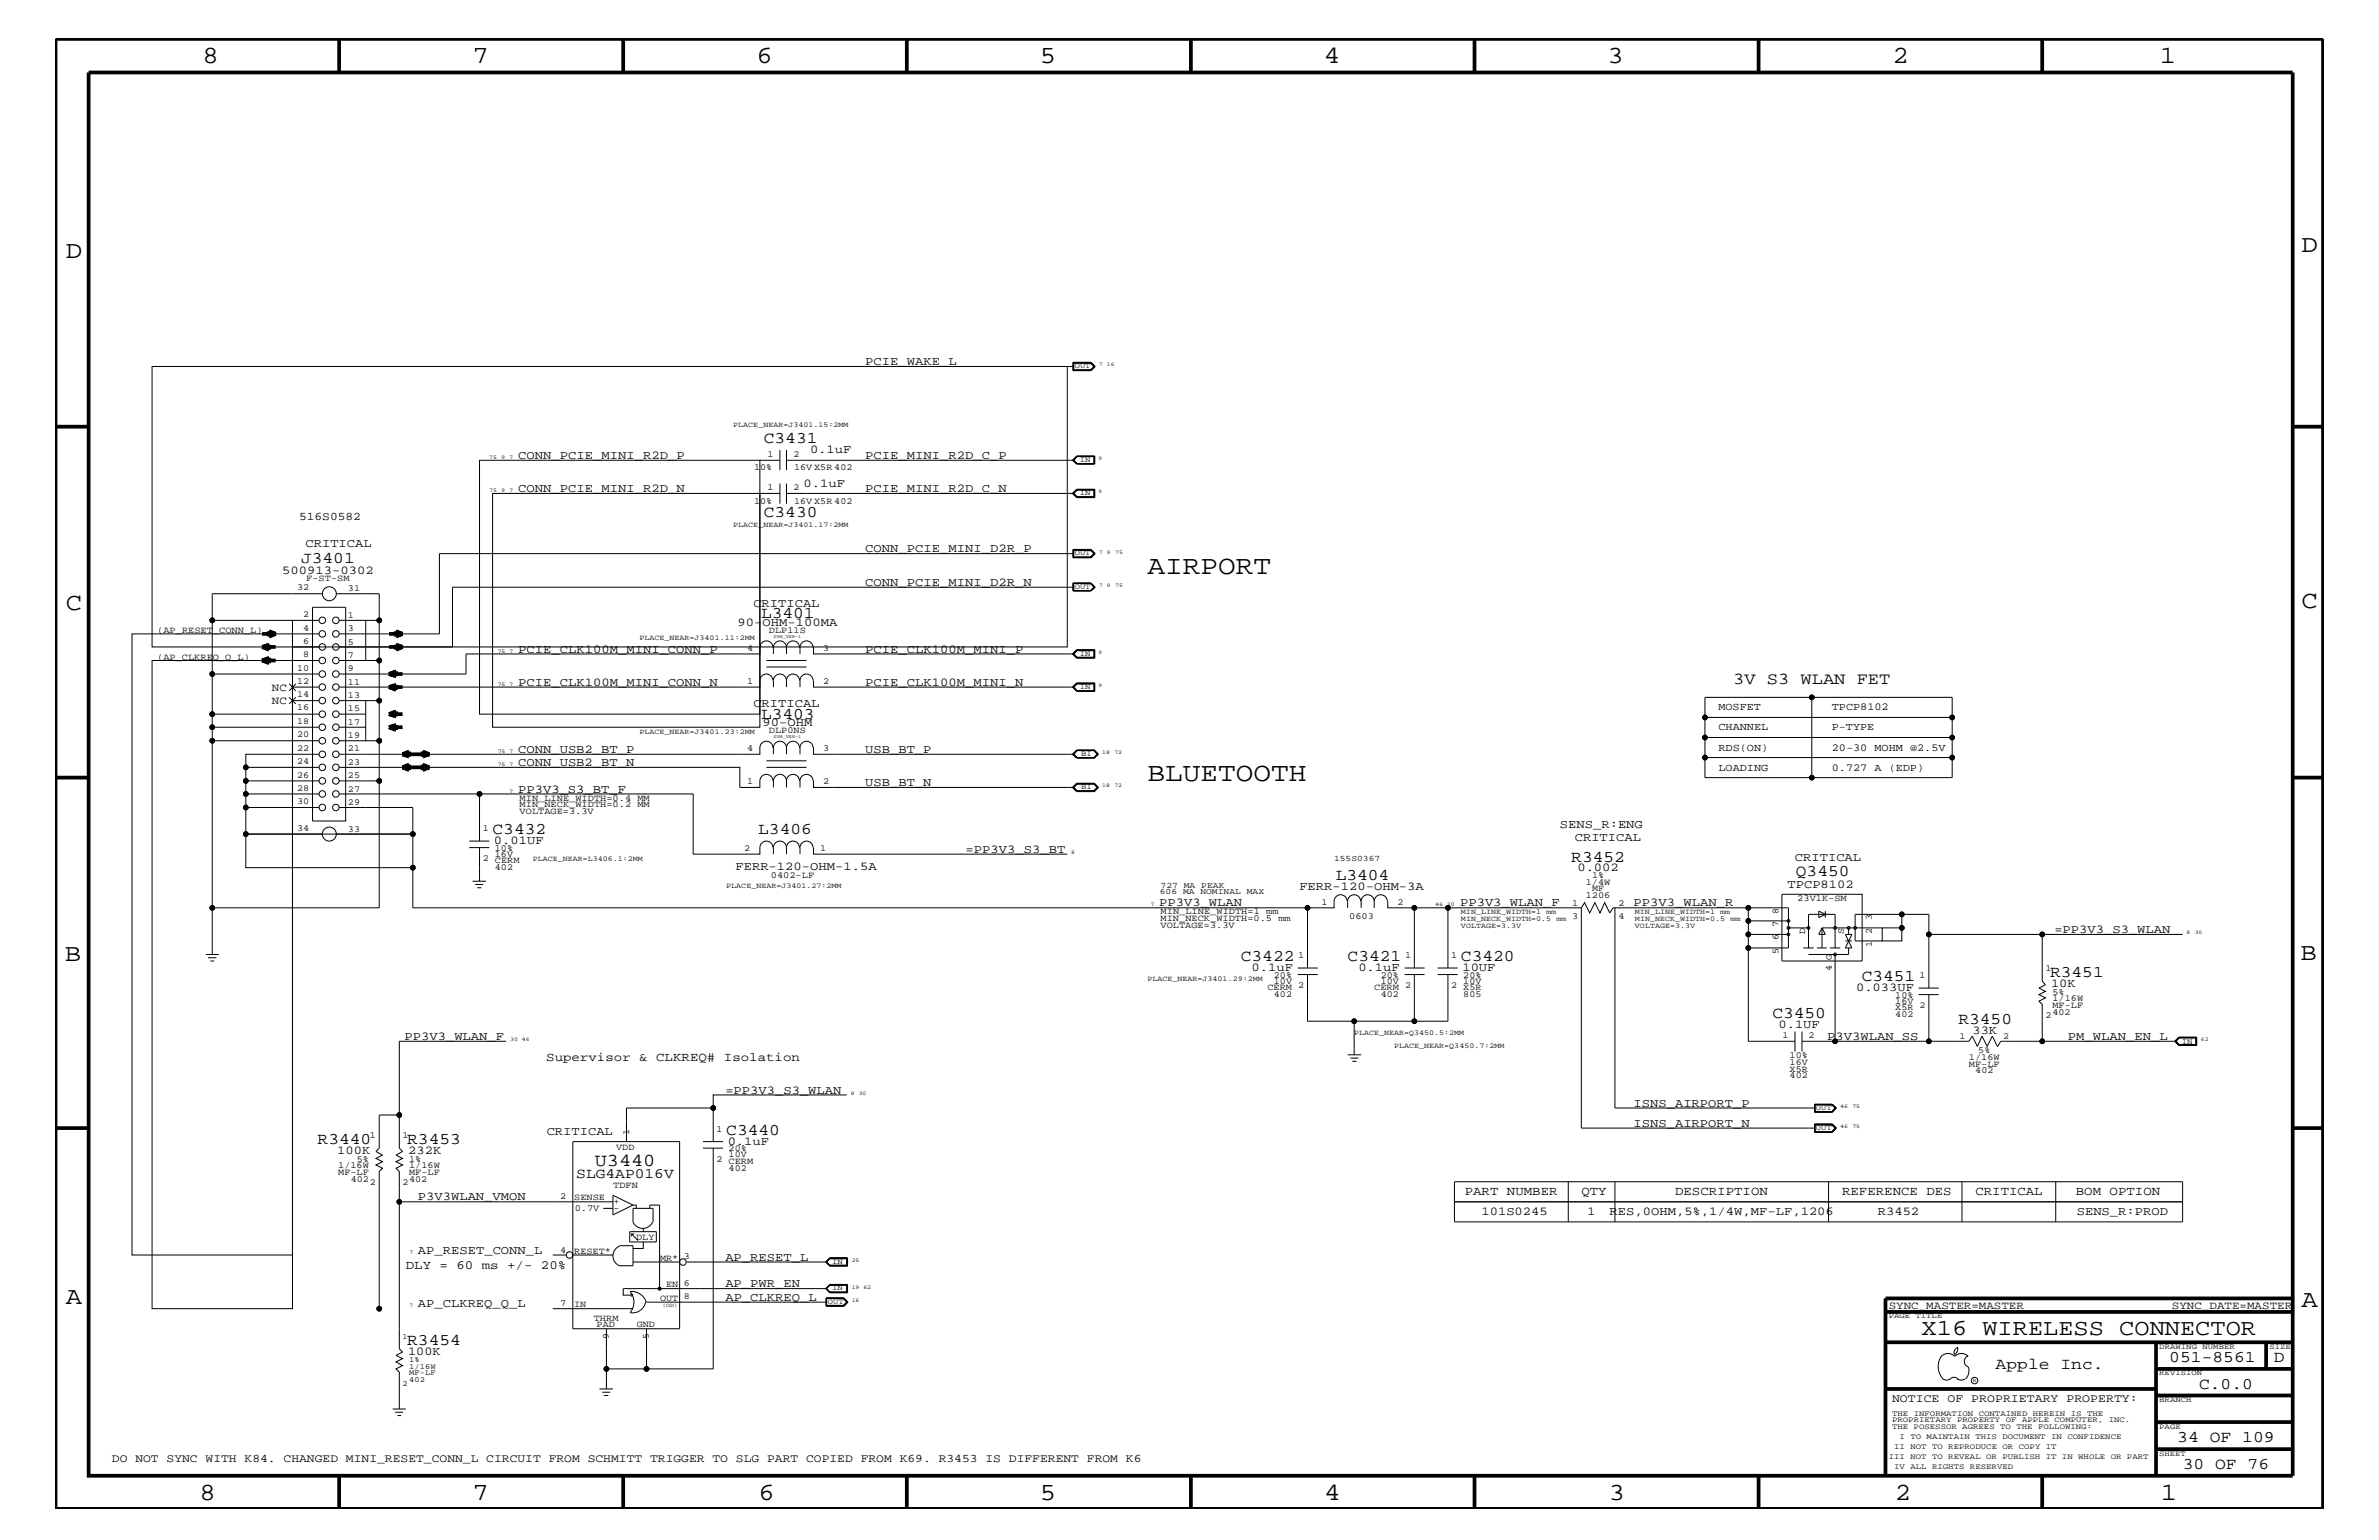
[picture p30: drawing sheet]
<svg xmlns="http://www.w3.org/2000/svg" width="432mm" height="279mm" viewBox="0 0 432 279" stroke-linecap="round" stroke-linejoin="round" font-family="sans-serif">
<defs><g id="words">
<g font-size="4.8">
<text x="208.3" y="104.1">AIRPORT</text>
<text x="208.3" y="141.7">BLUETOOTH</text>
</g>
<g font-size="4.5">
<text x="36.7" y="11.5">8</text>
<text x="85.8" y="11.5">7</text>
<text x="137.3" y="11.5">6</text>
<text x="188.7" y="11.5">5</text>
<text x="240.3" y="11.5">4</text>
<text x="291.8" y="11.5">3</text>
<text x="343.5" y="11.5">2</text>
<text x="392" y="11.5">1</text>
<text x="11.9" y="46.8">D</text>
<text x="417.7" y="45.7">D</text>
<text x="11.9" y="110.6">C</text>
<text x="417.7" y="110.3">C</text>
<text x="11.8" y="174.3">B</text>
<text x="417.6" y="174.2">B</text>
<text x="11.9" y="236.7">A</text>
<text x="417.7" y="237.1">A</text>
<text x="36.2" y="272.1">8</text>
<text x="85.8" y="272.1">7</text>
<text x="137.7" y="272.1">6</text>
<text x="188.7" y="272.1">5</text>
<text x="240.4" y="272.1">4</text>
<text x="292" y="272.1">3</text>
<text x="343.9" y="272.1">2</text>
<text x="392.2" y="272.1">1</text>
</g>
<text font-size="4.1" x="348.8" y="242.3">X16 WIRELESS CONNECTOR</text>
<text font-size="3.3" x="108" y="211.5">U3440</text>
<g font-size="3">
<text x="138.6" y="80.5">C3431</text>
<text x="138.6" y="93.8">C3430</text>
<text x="54.7" y="102.2">J3401</text>
<text x="138.1" y="112.2">L3401</text>
<text x="314.6" y="124.1">3V S3 WLAN FET</text>
<text x="138.1" y="130.4">L3403</text>
<text x="89.4" y="151.3">C3432</text>
<text x="137.6" y="151.2">L3406</text>
<text x="242.4" y="159.7">L3404</text>
<text x="285.2" y="156.3">R3452</text>
<text x="326" y="158.9">Q3450</text>
<text x="225.2" y="174.4">C3422</text>
<text x="244.6" y="174.4">C3421</text>
<text x="265.2" y="174.4">C3420</text>
<text x="337.9" y="178">C3451</text>
<text x="372.1" y="177.3">R3451</text>
<text x="321.7" y="184.7">C3450</text>
<text x="355.5" y="185.9">R3450</text>
<text x="57.7" y="207.6">R3440</text>
<text x="73.9" y="207.6">R3453</text>
<text x="131.8" y="205.9">C3440</text>
<text x="73.9" y="244">R3454</text>
<text x="362.2" y="248.4">Apple Inc.</text>
<text x="393.7" y="247.1">051-8561</text>
<text x="399.2" y="252">C.0.0</text>
<text x="412.7" y="247.1">D</text>
<text x="395.2" y="261.6">34 OF 109</text>
<text x="396.2" y="266.6">30 OF 76</text>
</g>
<text font-size="2.6" x="104.6" y="213.8">SLG4AP016V</text>
<g font-size="2.3">
<text x="99.1" y="192.6">Supervisor &amp; CLKREQ# Isolation</text>
<text x="265.9" y="216.9">PART NUMBER</text>
<text x="287" y="216.9">QTY</text>
<text x="304" y="216.9">DESCRIPTION</text>
<text x="334.3" y="216.9">REFERENCE DES</text>
<text x="358.6" y="216.9">CRITICAL</text>
<text x="376.8" y="216.9">BOM OPTION</text>
<text x="73.7" y="230.2">DLY = 60 ms +/- 20%</text>
</g>
<g font-size="2.2">
<text x="157.1" y="66.2">PCIE_WAKE_L</text>
<text x="94.1" y="83.3">CONN_PCIE_MINI_R2D_P</text>
<text x="147" y="82.2">0.1uF</text>
<text x="157.1" y="83.3">PCIE_MINI_R2D_C_P</text>
<text x="94.1" y="89.3">CONN_PCIE_MINI_R2D_N</text>
<text x="145.8" y="88.3">0.1uF</text>
<text x="157.1" y="89.3">PCIE_MINI_R2D_C_N</text>
<text x="55.5" y="99.3">CRITICAL</text>
<text x="157.1" y="100.2">CONN_PCIE_MINI_D2R_P</text>
<text x="51.2" y="104.1">500913-0302</text>
<text x="157.1" y="106.3">CONN_PCIE_MINI_D2R_N</text>
<text x="133.9" y="113.6">90-OHM-100MA</text>
<text x="136.7" y="110.2">CRITICAL</text>
<text x="94.1" y="118.4">PCIE_CLK100M_MINI_CONN_P</text>
<text x="157.1" y="118.4">PCIE_CLK100M_MINI_P</text>
<text x="94.1" y="124.4">PCIE_CLK100M_MINI_CONN_N</text>
<text x="157.1" y="124.4">PCIE_CLK100M_MINI_N</text>
<text x="136.7" y="128.3">CRITICAL</text>
<text x="138.4" y="131.7">90-OHM</text>
<text x="94.1" y="136.6">CONN_USB2_BT_P</text>
<text x="157.1" y="136.6">USB_BT_P</text>
<text x="94.1" y="139">CONN_USB2_BT_N</text>
<text x="94.1" y="143.9">PP3V3_S3_BT_F</text>
<text x="157.1" y="142.6">USB_BT_N</text>
<text x="89.7" y="153.2">0.01UF</text>
<text x="175.3" y="154.7">=PP3V3_S3_BT</text>
<text x="283.1" y="150.1">SENS_R:ENG</text>
<text x="285.8" y="152.6">CRITICAL</text>
<text x="133.5" y="157.8">FERR-120-OHM-1.5A</text>
<text x="235.8" y="161.4">FERR-120-OHM-3A</text>
<text x="286.3" y="158">0.002</text>
<text x="324.4" y="161.1">TPCP8102</text>
<text x="325.8" y="156.2">CRITICAL</text>
<text x="210.4" y="164.5">PP3V3_WLAN</text>
<text x="265" y="164.5">PP3V3_WLAN_F</text>
<text x="296.5" y="164.5">PP3V3_WLAN_R</text>
<text x="372.9" y="169.3">=PP3V3_S3_WLAN</text>
<text x="227.2" y="176.2">0.1uF</text>
<text x="246.5" y="176.2">0.1uF</text>
<text x="265.4" y="176.2">10UF</text>
<text x="336.9" y="179.9">0.033UF</text>
<text x="372.3" y="179.1">10K</text>
<text x="73.4" y="188.7">PP3V3_WLAN_F</text>
<text x="322.8" y="186.5">0.1UF</text>
<text x="331.6" y="188.7">P3V3WLAN_SS</text>
<text x="358" y="187.6">33K</text>
<text x="375.3" y="188.7">PM_WLAN_EN_L</text>
<text x="131.7" y="198.4">=PP3V3_S3_WLAN</text>
<text x="296.5" y="200.9">ISNS_AIRPORT_P</text>
<text x="61.2" y="209.4">100K</text>
<text x="74.1" y="209.4">232K</text>
<text x="99.2" y="205.9">CRITICAL</text>
<text x="132.1" y="207.7">0.1uF</text>
<text x="296.5" y="204.4">ISNS_AIRPORT_N</text>
<text x="75.9" y="217.8">P3V3WLAN_VMON</text>
<text x="268.9" y="220.4">101S0245</text>
<text x="288.2" y="220.4">1</text>
<text x="292.1" y="220.4">RES,0OHM,5%,1/4W,MF-LF,1206</text>
<text x="340.8" y="220.4">R3452</text>
<text x="376.9" y="220.4">SENS_R:PROD</text>
<text x="75.9" y="227.5">AP_RESET_CONN_L</text>
<text x="131.7" y="228.7">AP_RESET_L</text>
<text x="131.7" y="233.5">AP_PWR_EN</text>
<text x="75.9" y="237.2">AP_CLKREQ_Q_L</text>
<text x="131.7" y="236">AP_CLKREQ_L</text>
<text x="74.1" y="245.8">100K</text>
</g>
<g font-size="2.1">
<text x="54.3" y="94.3">516S0582</text>
<text x="343.4" y="254.4">NOTICE OF PROPRIETARY PROPERTY:</text>
<text x="20.3" y="265.3">DO NOT SYNC WITH K84. CHANGED MINI_RESET_CONN_L CIRCUIT FROM SCHMITT TRIGGER TO SLG PART COPIED FROM K69. R3453 IS DIFFERENT FROM K6</text>
</g>
<g font-size="2">
<text x="49.4" y="125.3">NC</text>
<text x="49.4" y="127.7">NC</text>
<text x="342.8" y="237.4">SYNC_MASTER=MASTER</text>
<text x="394.2" y="237.4">SYNC_DATE=MASTER</text>
</g>
<g font-size="1.9">
<text x="311.9" y="128.9">MOSFET</text>
<text x="332.5" y="128.9">TPCP8102</text>
<text x="311.9" y="132.5">CHANNEL</text>
<text x="311.9" y="136.2">RDS(ON)</text>
<text x="332.5" y="132.5">P-TYPE</text>
<text x="332.5" y="136.2">20-30 MOHM @2.5V</text>
<text x="311.9" y="139.8">LOADING</text>
<text x="332.5" y="139.8">0.727 A (EDP)</text>
</g>
<g font-size="1.7">
<text x="139.3" y="82.8">1</text>
<text x="144" y="82.8">2</text>
<text x="136.9" y="85.3">10%</text>
<text x="139.3" y="88.9">1</text>
<text x="144" y="88.9">2</text>
<text x="144.1" y="85.3">16V X5R 402</text>
<text x="136.9" y="91.4">10%</text>
<text x="144.1" y="91.4">16V X5R 402</text>
<text x="53.9" y="107.1">32</text>
<text x="55.6" y="105.4">F-ST-SM</text>
<text x="63.2" y="107.2">31</text>
<text x="55" y="112">2</text>
<text x="63.2" y="112">1</text>
<text x="28.5" y="119.7">(AP_CLKREQ_Q_L)</text>
<text x="28.5" y="114.8">(AP_RESET_CONN_L)</text>
<text x="55" y="114.4">4</text>
<text x="55" y="116.8">6</text>
<text x="55" y="119.2">8</text>
<text x="63.2" y="119.3">7</text>
<text x="63.2" y="117">5</text>
<text x="63.2" y="114.5">3</text>
<text x="135.6" y="118.1">4</text>
<text x="139.6" y="114.8">DLP11S</text>
<text x="149.4" y="118.1">3</text>
<text x="53.9" y="121.7">10</text>
<text x="53.9" y="124.1">12</text>
<text x="63.2" y="124.2">11</text>
<text x="63.2" y="121.8">9</text>
<text x="135.6" y="124.1">1</text>
<text x="149.4" y="124.1">2</text>
<text x="53.9" y="126.5">14</text>
<text x="53.9" y="128.9">16</text>
<text x="53.9" y="131.3">18</text>
<text x="63.2" y="131.5">17</text>
<text x="63.2" y="129.1">15</text>
<text x="63.2" y="126.6">13</text>
<text x="53.9" y="136.2">22</text>
<text x="53.9" y="133.8">20</text>
<text x="63.2" y="136.3">21</text>
<text x="63.2" y="133.9">19</text>
<text x="135.6" y="136.2">4</text>
<text x="139.6" y="133">DLP0NS</text>
<text x="149.4" y="136.2">3</text>
<text x="53.9" y="138.6">24</text>
<text x="53.9" y="141.1">26</text>
<text x="53.9" y="143.5">28</text>
<text x="63.2" y="143.6">27</text>
<text x="63.2" y="141.2">25</text>
<text x="63.2" y="138.7">23</text>
<text x="135.6" y="142.3">1</text>
<text x="149.4" y="142.3">2</text>
<text x="53.9" y="145.9">30</text>
<text x="63.2" y="146">29</text>
<text x="94.3" y="146.5">MIN_NECK_WIDTH=0.2 MM</text>
<text x="94.3" y="145.3">MIN_LINE_WIDTH=0.4 MM</text>
<text x="94.3" y="147.7">VOLTAGE=3.3V</text>
<text x="53.9" y="150.7">34</text>
<text x="63.2" y="150.9">33</text>
<text x="87.6" y="150.7">1</text>
<text x="89.8" y="154.4">10%</text>
<text x="89.8" y="155.5">16V</text>
<text x="135" y="154.4">2</text>
<text x="148.8" y="154.4">1</text>
<text x="87.6" y="156.2">2</text>
<text x="89.8" y="156.7">CERM</text>
<text x="89.8" y="157.9">402</text>
<text x="139.9" y="159.4">0402-LF</text>
<text x="287.8" y="160.6">1/4W</text>
<text x="289" y="161.7">MF</text>
<text x="289" y="159.4">1%</text>
<text x="210.7" y="167.1">MIN_NECK_WIDTH=0.5 mm</text>
<text x="210.7" y="165.9">MIN_LINE_WIDTH=1 mm</text>
<text x="239.9" y="164.1">1</text>
<text x="244.9" y="166.7">0603</text>
<text x="253.7" y="164.1">2</text>
<text x="285.3" y="166.7">3</text>
<text x="285.3" y="164.4">1</text>
<text x="287.8" y="163">1206</text>
<text x="293.8" y="166.7">4</text>
<text x="293.8" y="164.4">2</text>
<text x="322.8" y="165.8" transform="rotate(-90 322.8 165.8)">8</text>
<text x="326.2" y="163.5">23V1K-SM</text>
<text x="339.8" y="167" transform="rotate(-90 339.8 167)">3</text>
<text x="210.7" y="168.3">VOLTAGE=3.3V</text>
<text x="235.6" y="173.8">1</text>
<text x="255" y="173.8">1</text>
<text x="263.4" y="173.8">1</text>
<text x="322.8" y="173.1" transform="rotate(-90 322.8 173.1)">5</text>
<text x="322.8" y="170.6" transform="rotate(-90 322.8 170.6)">6</text>
<text x="322.8" y="168.2" transform="rotate(-90 322.8 168.2)">7</text>
<text x="327.7" y="169.5" transform="rotate(-90 327.7 169.5)">D</text>
<text x="334.7" y="169.4" transform="rotate(-90 334.7 169.4)">S</text>
<text x="339.8" y="171.8" transform="rotate(-90 339.8 171.8)">1</text>
<text x="339.8" y="169.4" transform="rotate(-90 339.8 169.4)">2</text>
<text x="230" y="179.7">CERM 2</text>
<text x="231.2" y="177.4">20%</text>
<text x="231.2" y="178.5">10V</text>
<text x="249.4" y="179.7">CERM</text>
<text x="250.6" y="178.5">10V</text>
<text x="250.6" y="177.4">20%</text>
<text x="255" y="179.3">2</text>
<text x="263.4" y="179.3">2</text>
<text x="265.6" y="178.5">10V</text>
<text x="265.6" y="177.4">20%</text>
<text x="265.6" y="179.7">X5R</text>
<text x="332.5" y="174.2" transform="rotate(-90 332.5 174.2)">G</text>
<text x="332.5" y="176.2" transform="rotate(-90 332.5 176.2)">4</text>
<text x="348.4" y="177.4">1</text>
<text x="371.3" y="176.2">1</text>
<text x="231.2" y="181">402</text>
<text x="250.6" y="181">402</text>
<text x="265.6" y="181">805</text>
<text x="344" y="183.3">X5R 2</text>
<text x="344" y="184.6">402</text>
<text x="344" y="181">10%</text>
<text x="344" y="182.1">16V</text>
<text x="371.3" y="184.7">2</text>
<text x="372.5" y="180.5">5%</text>
<text x="372.5" y="184.1">402</text>
<text x="372.5" y="181.6">1/16W</text>
<text x="372.5" y="182.9">MF-LF</text>
<text x="323.5" y="188.3">1</text>
<text x="324.8" y="192">10%</text>
<text x="328.3" y="188.3">2</text>
<text x="355.7" y="188.6">1</text>
<text x="359.1" y="191.1">5%</text>
<text x="363.6" y="188.6">2</text>
<text x="324.8" y="193.2">16V</text>
<text x="324.8" y="195.6">402</text>
<text x="324.8" y="194.4">X5R</text>
<text x="357.4" y="193.6">MF-LF</text>
<text x="357.4" y="192.3">1/16W</text>
<text x="358.5" y="194.8">402</text>
<text x="67.1" y="206.5">1</text>
<text x="73.1" y="206.5">1</text>
<text x="111.8" y="208.6">VDD</text>
<text x="114.2" y="205.9" transform="rotate(-90 114.2 205.9)">1</text>
<text x="130" y="205.3">1</text>
<text x="132.2" y="208.9">20%</text>
<text x="61.4" y="211.9">1/16W</text>
<text x="61.4" y="213.2">MF-LF</text>
<text x="63.7" y="214.4">402</text>
<text x="64.8" y="210.8">5%</text>
<text x="67.1" y="215">2</text>
<text x="73.1" y="215">2</text>
<text x="74.3" y="214.4">402</text>
<text x="74.3" y="210.8">1%</text>
<text x="74.3" y="213.2">MF-LF</text>
<text x="74.3" y="211.9">1/16W</text>
<text x="111.3" y="215.6">TDFN</text>
<text x="130" y="210.8">2</text>
<text x="132.2" y="212.5">402</text>
<text x="132.2" y="210">10V</text>
<text x="132.2" y="211.3">CERM</text>
<text x="101.7" y="217.5">2</text>
<text x="104.2" y="217.8">SENSE</text>
<text x="104.3" y="219.7">0.7V</text>
<text x="111.3" y="218.5">+</text>
<text x="111.3" y="219.7">-</text>
<text x="101.7" y="227.3">4</text>
<text x="104.2" y="227.5">RESET*</text>
<text x="115.5" y="224.9">DLY</text>
<text x="119.8" y="228.7">MR*</text>
<text x="120.9" y="233.5">EN</text>
<text x="124.1" y="233.3">6</text>
<text x="124.1" y="228.5">3</text>
<text x="101.7" y="236.9">7</text>
<text x="104.2" y="237.2">IN</text>
<text x="107.8" y="239.6">THRM</text>
<text x="119.8" y="236">OUT</text>
<text x="124.1" y="235.7">8</text>
<text x="108.3" y="240.8">PAD</text>
<text x="110.5" y="242.9" transform="rotate(-90 110.5 242.9)">9</text>
<text x="115.6" y="240.8">GND</text>
<text x="117.8" y="242.9" transform="rotate(-90 117.8 242.9)">5</text>
</g>
<g font-size="1.5">
<text x="210.7" y="161.1">727 MA PEAK</text>
<text x="242.1" y="156.2">155S0367</text>
<text x="210.5" y="162.2">606 MA NOMINAL MAX</text>
</g>
<g font-size="1.4">
<text x="195.1" y="66.8">OUT</text>
<text x="133.1" y="77.4">PLACE_NEAR=J3401.15:2MM</text>
<text x="196" y="83.8">IN</text>
<text x="196" y="89.9">IN</text>
<text x="133.1" y="95.6">PLACE_NEAR=J3401.17:2MM</text>
<text x="195.1" y="100.8">OUT</text>
<text x="195.1" y="106.9">OUT</text>
<text x="116.1" y="116.2">PLACE_NEAR=J3401.11:2MM</text>
<text x="196" y="119">IN</text>
<text x="196" y="125.1">IN</text>
<text x="116.1" y="133.2">PLACE_NEAR=J3401.23:2MM</text>
<text x="196.3" y="137.2">BI</text>
<text x="196.3" y="143.2">BI</text>
<text x="96.7" y="156.2">PLACE_NEAR=L3406.1:2MM</text>
<text x="131.8" y="161.1">PLACE_NEAR=J3401.27:2MM</text>
<text x="265.2" y="167.1">MIN_NECK_WIDTH=0.5 mm</text>
<text x="265.2" y="165.9">MIN_LINE_WIDTH=1 mm</text>
<text x="296.8" y="165.9">MIN_LINE_WIDTH=1 mm</text>
<text x="296.8" y="167.1">MIN_NECK_WIDTH=0.5 mm</text>
<text x="265.2" y="168.3">VOLTAGE=3.3V</text>
<text x="296.8" y="168.3">VOLTAGE=3.3V</text>
<text x="208.3" y="178">PLACE_NEAR=J3401.29:2MM</text>
<text x="245.8" y="187.7">PLACE_NEAR=Q3450.5:2MM</text>
<text x="253.1" y="190.2">PLACE_NEAR=Q3450.7:2MM</text>
<text x="396" y="189.3">IN</text>
<text x="329.6" y="201.5">OUT</text>
<text x="329.6" y="205.1">OUT</text>
<text x="151" y="229.3">IN</text>
<text x="150.3" y="236.6">OUT</text>
<text x="151" y="234.1">IN</text>
<text x="342.8" y="239.2">PAGE TITLE</text>
<text x="73.1" y="242.9">1</text>
<text x="391.9" y="244.7">DRAWING NUMBER</text>
<text x="411.9" y="244.7">SIZE</text>
<text x="73.1" y="251.4">2</text>
<text x="74.3" y="247.1">1%</text>
<text x="74.3" y="248.4">1/16W</text>
<text x="74.3" y="249.5">MF-LF</text>
<text x="74.3" y="250.7">402</text>
<text x="391.9" y="249.5">REVISION</text>
<text x="343.4" y="256.8">THE INFORMATION CONTAINED HEREIN IS THE</text>
<text x="391.9" y="254.4">BRANCH</text>
<text x="343.4" y="259.3">THE POSESSOR AGREES TO THE FOLLOWING:</text>
<text x="343.4" y="258">PROPRIETARY PROPERTY OF APPLE COMPUTER, INC.</text>
<text x="343.8" y="262.9">II NOT TO REPRODUCE OR COPY IT</text>
<text x="344.8" y="261.1">I TO MAINTAIN THIS DOCUMENT IN CONFIDENCE</text>
<text x="391.9" y="259.3">PAGE</text>
<text x="342.8" y="264.7">III NOT TO REVEAL OR PUBLISH IT IN WHOLE OR PART</text>
<text x="343.8" y="266.6">IV ALL RIGHTS RESERVED</text>
<text x="391.9" y="264.1">SHEET</text>
</g>
<g font-size="1">
<text x="199.5" y="66.5">7</text>
<text x="200.9" y="66.5">16</text>
<text x="88.8" y="83.3">75</text>
<text x="91" y="83.3">9</text>
<text x="92.5" y="83.3">7</text>
<text x="199.4" y="83.5">9</text>
<text x="88.8" y="89.3">75</text>
<text x="91" y="89.3">9</text>
<text x="92.5" y="89.3">7</text>
<text x="199.4" y="89.5">9</text>
<text x="199.5" y="100.4">7</text>
<text x="200.9" y="100.4">9</text>
<text x="202.4" y="100.4">75</text>
<text x="199.5" y="106.5">7</text>
<text x="200.9" y="106.5">9</text>
<text x="202.4" y="106.5">75</text>
<text x="90.3" y="118.4">75 7</text>
<text x="199.4" y="118.6">9</text>
<text x="90.3" y="124.4">75 7</text>
<text x="199.4" y="124.7">9</text>
<text x="90.3" y="136.6">75 7</text>
<text x="200.1" y="136.8">18</text>
<text x="202.3" y="136.8">72</text>
<text x="90.3" y="139">75 7</text>
<text x="92.5" y="143.9">7</text>
<text x="200.1" y="142.9">18</text>
<text x="202.3" y="142.9">72</text>
<text x="194.4" y="155">8</text>
<text x="208.9" y="164.5">7</text>
<text x="260.5" y="164.5">46 30</text>
<text x="396.8" y="169.5">8</text>
<text x="398.4" y="169.5">30</text>
<text x="92.6" y="188.9">30 46</text>
<text x="399.5" y="188.9">62</text>
<text x="154.4" y="198.7">8</text>
<text x="155.9" y="198.7">30</text>
<text x="334" y="201">46</text>
<text x="336.2" y="201">75</text>
<text x="334" y="204.7">46</text>
<text x="336.2" y="204.7">75</text>
<text x="74.3" y="227.5">7</text>
<text x="154.6" y="229">25</text>
<text x="154.6" y="233.8">19 62</text>
<text x="74.3" y="237.2">7</text>
<text x="120.2" y="237.2">(OD)</text>
<text x="154.6" y="236.2">16</text>
<text x="358.1" y="250.7">R</text>
</g>
<g font-size=".8">
<text x="140.4" y="115.7">SYM_VER-1</text>
<text x="140.4" y="133.9">SYM_VER-1</text>
</g>
</g></defs>
<g fill="none" stroke="#000" stroke-width=".18">
<path d="M27.6 66.5h166.1v50.9h-166.1zM193.7 66.5h1.2M194.7 65.7h3.3l.8 .8-.8 .8h-3.3zM194.9 65.9h3.1l.5 .6-.5 .6h-3.1zM198 65.8h-3.2v1.4h3.2M198 65.8l.7 .7-.7 .7M198 65.8l.6 .7-.6 .7M87 83.5h50.9v46.1h-50.9zM89.4 89.5h48.5v42.4h-48.5zM137.9 89.5h3.7M137.9 83.5h3.7M141.6 81.6v3.7"/>
<path d="M141.6 87.7v3.7M142.7 81.6v3.7M142.7 87.7v3.7M142.7 89.5h52.2M142.7 83.5h52.2M194.6 89.5l.8-.7h3.3v1.5h-3.3zM194.7 99.7h3.3l.8 .7-.8 .8h-3.3zM194.9 89.5l.6-.6h3v1.2h-3zM194.9 99.9h3.1l.5 .5-.5 .6h-3.1zM195.4 82.7h3.3v1.5h-3.3l-.8-.7zM195.5 82.8l-.6 .7 .6 .6M195.5 84.1h3.1"/>
<path d="M195.5 82.7l-.8 .8 .8 .7M195.5 88.8h3.1v1.4h-3.1M195.5 82.8l-.7 .7 .7 .6M195.5 82.8h3.1M195.5 88.8l-.8 .7 .8 .7M195.5 88.8l-.7 .7 .7 .7M198 99.8h-3.2v1.3h3.2M198 99.8l.7 .6-.7 .7M198 99.8l.6 .6-.6 .7M198.5 82.8v1.3M198.6 82.7v1.5M24 115h29.1v112.7h-29.1z"/>
<path d="M27.6 119.8h25.5v117.6h-25.5zM38.5 112.6h14.6v9.7h-14.6zM53.1 119.8h4.8M53.1 115h4.8M53.1 117.4h4.8M53.1 112.6h4.8M56.7 110.2h6v38.8h-6zM58.5 107.7h-20v4.9M61 107.7h7.8v4.9M61.6 119.8h4.8M61.6 112.6h4.8M66.4 112.6h2.4v7.2h-2.4z"/>
<path d="M68.8 119.8v7.3M137.9 117.4v1.2h-53.3v3.7h-23M137.9 117.5a1.19 1.19 0 0 1 1.2-1.2 1.19 1.19 0 0 1 1.2 1.2M139.1 119.8h7.3M140.4 117.5a1.19 1.19 0 0 1 1.2-1.2 1.19 1.19 0 0 1 1.1 1.2 1.19 1.19 0 0 1 1.2-1.2 1.19 1.19 0 0 1 1.2 1.2M140.4 117.4v1.2M142.7 117.4v1.2M145.2 117.5a1.19 1.19 0 0 1 1.2-1.2 1.19 1.19 0 0 1 1.2 1.2M145.2 117.4v1.2M147.7 117.4v1.2h47.2M194.7 105.8h3.3l.8 .7-.8 .7h-3.3zM194.8 105.8v1.4"/>
<path d="M194.8 107.1h3.2M194.8 105.9h3.2M194.9 118.6l.6-.5h3v1.1h-3zM194.9 105.9v1.2M194.9 100.4h-115.1v14.6h-18.2M194.9 106.5h-112.8v10.9h-20.5M195.4 117.9h3.3v1.5h-3.3l-.8-.8zM195.5 117.9l-.8 .7 .8 .7M198 105.9l.5 .6-.5 .6M198 105.8l.7 .7-.7 .7M198 105.9l.6 .6-.6 .6M198.6 117.9v1.4h-3.1"/>
<path d="M198.6 118h-3.1l-.7 .6 .7 .7M38.5 129.6h14.6v2.3h-14.6zM38.5 122.3v7.3M38.5 131.9v41.3M38.5 134.4h19.4M44.6 136.8h8.5v2.4h-8.5zM44.6 139.2v2.5h13.3M52.5 124.1l1.2 1.2M52.5 126.5l1.2 1.2M53.1 124.7h4.8M53.1 136.8h4.8M53.1 139.2h4.8"/>
<path d="M53.1 131.9h4.8M53.1 127.1h4.8M53.1 129.6h4.8M53.1 122.3h4.8M53.7 124.1l-1.2 1.2M53.7 126.5l-1.2 1.2M61.6 139.2h72.7v3.7h3.6v-1.2a1.19 1.19 0 0 1 1.2-1.2 1.19 1.19 0 0 1 1.2 1.2M61.6 134.4h4.8M61.6 131.9h4.8M61.6 127.1h4.8M61.6 129.6h4.8M66.4 127.1h2.4v7.3h-2.4z"/>
<path d="M68.8 134.4v30.3h-30.3M137.9 135.6v1.2h-76.3M137.9 135.7a1.19 1.19 0 0 1 1.2-1.2 1.19 1.19 0 0 1 1.2 1.2M139.1 121h7.3M139.1 138h7.3M139.1 139.2h7.3M140.3 123.5a1.19 1.19 0 0 0-1.2-1.2 1.19 1.19 0 0 0-1.2 1.2v1.2h-76.3M140.4 135.7a1.19 1.19 0 0 1 1.2-1.2 1.19 1.19 0 0 1 1.1 1.2 1.19 1.19 0 0 1 1.2-1.2 1.19 1.19 0 0 1 1.2 1.2M140.4 135.6v1.2M142.7 123.5a1.19 1.19 0 0 1 1.2-1.2 1.19 1.19 0 0 1 1.2 1.2M142.7 123.5a1.19 1.19 0 0 0-1.1-1.2 1.19 1.19 0 0 0-1.2 1.2v1.2M142.7 123.5v1.2"/>
<path d="M142.7 135.6v1.2M145.2 135.7a1.19 1.19 0 0 1 1.2-1.2 1.19 1.19 0 0 1 1.2 1.2M145.2 135.6v1.2M147.6 123.5a1.19 1.19 0 0 0-1.2-1.2 1.19 1.19 0 0 0-1.2 1.2v1.2M147.7 123.5v1.2h47.2M147.7 135.6v1.2h47.2M194.6 136.8l.8-.7h3.2l.8 .7-.8 .7h-3.2zM194.6 124.7l.8-.8h3.3v1.5h-3.3zM194.7 136.8l.8-.7h3.1l.7 .7-.7 .7h-3.1zM195.5 124.1l-.6 .6 .6 .6M195.5 136.2h3l.6 .6-.6 .6h-3M195.5 136.2h3l.7 .6-.7 .6h-3"/>
<path d="M195.5 136.2l-.7 .6 .7 .6M195.5 136.2l-.6 .6 .6 .6M195.5 125.4l-.8-.7 .8-.7h3.1v1.4M195.5 125.3h3.1M195.5 124.1l-.7 .6 .7 .6M195.5 124.1h3.1M198.5 124.1v1.2M309.5 130.2h44.8M328.8 126.5v14.6h-19.3v-14.6h44.8v3.7M354.3 130.2v3.6h-44.8M354.3 133.8v3.6h-44.8M354.3 137.4v3.7h-25.5"/>
<path d="M44.6 151.3h30.3v6.1h-30.3zM44.6 141.7v2.3h13.3M44.6 144v2.5h13.3M44.6 146.5v4.8h13.9M61.6 146.5h13.3v4.8h-13.9M61.6 144h25.4v8.6M61.6 141.7h7.2M74.9 157.4v7.3h162.4M85.2 153.8h3.6M85.2 152.6h3.6M85.8 159.9h2.4M87 144h38.8v11h12.1v-1.2a1.19 1.19 0 0 1 1.2-1.2 1.19 1.19 0 0 1 1.2 1.2"/>
<path d="M87 153.8v6.1M142.7 141.7a1.19 1.19 0 0 1 1.2-1.2 1.19 1.19 0 0 1 1.2 1.2M142.7 141.7a1.19 1.19 0 0 0-1.1-1.2 1.19 1.19 0 0 0-1.2 1.2v1.2M142.7 153.8a1.19 1.19 0 0 0-1.1-1.2 1.19 1.19 0 0 0-1.2 1.2v1.2M142.7 153.8a1.19 1.19 0 0 1 1.2-1.2 1.19 1.19 0 0 1 1.2 1.2M142.7 141.7v1.2M142.7 153.8v1.2M147.6 141.7a1.19 1.19 0 0 0-1.2-1.2 1.19 1.19 0 0 0-1.2 1.2v1.2M147.6 153.8a1.19 1.19 0 0 0-1.2-1.2 1.19 1.19 0 0 0-1.2 1.2v1.2M147.7 141.7v1.2h47.2M147.7 153.8v1.2h46M194.9 142.9l.6-.6h3l.6 .6-.6 .6h-3z"/>
<path d="M195.4 142.1h3.2l.8 .8-.8 .7h-3.2l-.8-.7zM195.5 142.2h3l.7 .7-.7 .6h-3M195.5 142.2h3.1l.7 .7-.7 .6h-3.1M195.5 142.2l-.8 .7 .8 .6M195.5 142.2l-.7 .7 .7 .6M37.3 173.2h2.4M37.8 173.8h1.5M38.2 174.4h.7M86.3 160.5h1.4M86.6 161.1h.8M235.5 176.8h3.7M235.5 175.6h3.7"/>
<path d="M237.3 176.8v8.5h19.4v-8.5M244.5 163.5a1.19 1.19 0 0 0-1.2-1.2 1.19 1.19 0 0 0-1.2 1.2v1.2h-4.8v10.9M247 163.5a1.19 1.19 0 0 0-1.2-1.2 1.19 1.19 0 0 0-1.2 1.2v1.2M249.4 163.5a1.19 1.19 0 0 0-1.2-1.2 1.19 1.19 0 0 0-1.1 1.2v1.2M249.4 163.5a1.19 1.19 0 0 1 1.2-1.2 1.19 1.19 0 0 1 1.2 1.2M249.4 163.5v1.2M251.9 163.5v1.2h4.8v10.9M254.9 176.8h3.7M254.9 175.6h3.7M256.7 164.7h30.3l.6-.9 .9 1.8 1-1.8 .9 1.8 .9-1.8 .9 1.8 .6-.9h24.5M260.9 176.8h3.7M260.9 175.6h3.7"/>
<path d="M262.8 164.7v10.9M262.8 176.8v8.5h-6.1M287 164.7v40h42.4M293.1 164.7v36.3h36.3M317.3 167.1v-2.4h7.3v7.3h-7.3v16.9h8.5M323.4 162.2h14.6v12.2h-14.6zM324.6 169.5h-7.3v2.5M324.6 167.1h-7.3v2.4M324.6 168.3h3.7M327.3 172h1.9M328.3 172v-6.1h4.8v6.1M329.8 172h1.8"/>
<path d="M330.1 165.3l1.2 .6-1.2 .6zM330.7 168.3l.6 1.2h-1.2zM330.7 168.3h10.9M330.7 168.3v3.7M331.3 165.3v1.2M332.1 172h1.9M333.1 173.2v15.7h-6M334.9 170.7h1.2M334.9 169.5h1.2l-1.2 2.5h1.2zM335.5 172v1.2h-7.2M335.5 168.3v1.2M341.6 168.3h3.6v2.4h-3.6z"/>
<path d="M345.2 168.3v-2.4h-8.5v4.8h4.9M345.2 165.9h4.9v13.4M348.2 179.3h3.7M350.1 169.5h46.1M370.7 169.5v8.5l.6 .7-1.2 .6 1.2 .6-1.2 .6 1.2 .5-1.2 .6 .6 .6v6.7M91.9 188.9h-19.4v19.4l.6 .6-1.2 .7 1.2 .6-1.2 .6 1.2 .6-1.2 .5 .6 .6v5.5M153.7 198.7h-24.2v8.4M244.6 191.4h2.5M245.1 192h1.4M245.4 192.6h.8M245.8 185.3v6.1M325.8 187.1v3.7"/>
<path d="M327.1 187.1v3.7M333.1 188.9h24.3l.6-.9 .9 1.9 .8-1.9 1 1.9 .9-1.9 .9 1.9M348.2 180.5h3.7M350.1 180.5v8.4M394.7 188.9l.8-.7h3.2v1.5h-3.2zM395 188.9h-31.9l-.6 1M395.5 188.2l-.7 .7 .7 .8M395.5 188.2h3.2M395.5 188.2l-.6 .7 .6 .7h3.1v-1.4M395.6 188.3h2.9v1.2h-2.9l-.6-.6zM72.5 202.3h-3.7v6l-.6 .6 1.2 .7-1.2 .6 1.2 .6-1.2 .6 1.2 .5-.6 .6v24.9M104 207.1h19.4v34h-19.4z"/>
<path d="M109.5 219.2h1.8M111.3 218h-38.8v26.7l.6 .6-1.2 .6 1.2 .6-1.2 .6 1.2 .7-1.2 .6 .6 .5v6.7M114.9 218.6l-3.6-1.7v3.5l3.6-1.8h.6v.6M117.9 219.2v-.6h1.8v15.2M127.6 208.3h3.6M127.6 207.1h3.6M129.5 201h-15.8v6.1M129.5 208.3v40.1h-12.2M264 218h132.2M264 214.4h132.2v7.3h-132.2zM284.6 214.4v7.3M293.1 214.4v7.3"/>
<path d="M329.4 203.9h3.2l.7 .8-.7 .7h-3.2zM329.4 204h3.2l.6 .7-.6 .7M331.9 214.4v7.3M332.5 200.4l.6 .6-.6 .7M332.5 204.1l.6 .6-.6 .6M332.5 200.4l.7 .6-.7 .7M332.5 200.4h-3.1v1.3h3.1M332.5 204.1h-3.1v1.2h3.1M332.5 204.1l.7 .6-.7 .6M332.6 200.3l.7 .7-.7 .8M332.6 200.3h-3.2v1.5h3.2M332.6 200.3l.6 .7-.6 .8"/>
<path d="M356.1 214.4v7.3M373.1 214.4v7.3M100.3 227.7h2.5M100.3 237.4h14.6M104 227.7h7.3M112.4 226h2.5v3.6h-2.5M112.5 226.1a1.95 1.95 0 0 0-1.2 1.8 1.95 1.95 0 0 0 1.2 1.8M114.3 223.5h4.8v1.8h-4.8zM114.4 234.3a2.96 2.96 0 0 1 0 3.9M114.4 234.3a2.79 2.79 0 0 1 2.9 1.9M114.6 223.9v.4M114.9 221.7a1.95 1.95 0 0 0 1.8 1.2 1.95 1.95 0 0 0 1.8-1.2"/>
<path d="M114.9 229h8.5M114.9 221.7v-2.5h3.6v2.5M115.1 223.9h-.5l1.2 1.2M116.8 225.3v1.2h-1.9M116.8 222.9v.6M117.2 236.2a2.45 2.45 0 0 1-2.8 2M117.3 236.2h32.7M124.6 229h25.4M149.9 229l.7-.8h3.2v1.5h-3.2zM149.9 233.8l.7-.8h3.2v1.6h-3.2zM149.9 229l.7 .6M149.9 233.8l.7-.7h3.2v1.4h-3.2z"/>
<path d="M149.9 235.5h3.3l.7 .7-.7 .8h-3.3zM150 233.8h-36.9v1.2h1.3M150 229l.6 .6M150 229l.6-.6h3.1v1.2M150 233.8l.6-.6h3.1v1.2h-3.1zM150.6 229.6h3.2M150.6 228.2l-.7 .8M153.1 235.6h-3.1v1.2h3.1M153.1 235.6l.7 .6-.7 .6M153.1 235.6l.6 .6-.6 .6M153.2 235.5l.6 .7-.6 .7h-3.3M153.8 228.2v1.4h-3.2l-.7-.6"/>
<path d="M153.8 228.3h-3.2l-.7 .7M71.3 255.6h2.4M71.7 256.2h1.5M72.1 256.8h.7M108.8 252h2.5M109.3 252.6h1.4M109.6 253.2h.8M110.1 241.1v10.9M117.3 241.1v7.3h-7.2M352.3 246.1a1.69 1.69 0 0 1 2.5 0 1.72 1.72 0 0 1 2.4 0M352.4 246a3.2 3.2 0 0 0 .4 4.3l.8 .1 .4-.2M354 250.2l.7-.3 .7 .3"/>
<path d="M355.2 250.2l.7 .2 .7-.2M355.3 244.4v.3a1.18 1.18 0 0 1-.6 1.1M355.4 244.4a.99 .99 0 0 0-.6 1.4M357.2 246a1.04 1.04 0 0 0-.7 1 1.04 1.04 0 0 0 .7 1M357.3 248l.1 .7a2.11 2.11 0 0 1-.6 1.5"/>
<circle cx="38.5" cy="112.6" r=".42"/>
<circle cx="58.5" cy="117.4" r=".59"/>
<circle cx="58.5" cy="112.6" r=".59"/>
<circle cx="58.5" cy="119.8" r=".59"/>
<circle cx="58.5" cy="115" r=".59"/>
<circle cx="59.8" cy="107.7" r="1.27"/>
<circle cx="61" cy="117.4" r=".59"/>
<circle cx="61" cy="119.8" r=".59"/>
<circle cx="61" cy="112.6" r=".59"/>
<circle cx="61" cy="115" r=".59"/>
<circle cx="68.8" cy="119.8" r=".42"/>
<circle cx="68.8" cy="112.6" r=".42"/>
<circle cx="38.5" cy="129.6" r=".42"/>
<circle cx="38.5" cy="122.3" r=".42"/>
<circle cx="38.5" cy="131.9" r=".42"/>
<circle cx="38.5" cy="134.4" r=".42"/>
<circle cx="44.6" cy="139.2" r=".42"/>
<circle cx="58.5" cy="127.1" r=".59"/>
<circle cx="58.5" cy="124.7" r=".59"/>
<circle cx="58.5" cy="134.4" r=".59"/>
<circle cx="58.5" cy="136.8" r=".59"/>
<circle cx="58.5" cy="122.3" r=".59"/>
<circle cx="58.5" cy="129.6" r=".59"/>
<circle cx="58.5" cy="139.2" r=".59"/>
<circle cx="58.5" cy="131.9" r=".59"/>
<circle cx="61" cy="124.7" r=".59"/>
<circle cx="61" cy="134.4" r=".59"/>
<circle cx="61" cy="127.1" r=".59"/>
<circle cx="61" cy="136.8" r=".59"/>
<circle cx="61" cy="129.6" r=".59"/>
<circle cx="61" cy="122.3" r=".59"/>
<circle cx="61" cy="139.2" r=".59"/>
<circle cx="61" cy="131.9" r=".59"/>
<circle cx="68.8" cy="127.1" r=".42"/>
<circle cx="68.8" cy="134.4" r=".42"/>
<circle cx="309.5" cy="133.8" r=".42"/>
<circle cx="309.5" cy="130.2" r=".42"/>
<circle cx="309.5" cy="137.4" r=".42"/>
<circle cx="328.8" cy="126.5" r=".42"/>
<circle cx="354.3" cy="133.8" r=".42"/>
<circle cx="354.3" cy="137.4" r=".42"/>
<circle cx="354.3" cy="130.2" r=".42"/>
<circle cx="44.6" cy="151.3" r=".42"/>
<circle cx="44.6" cy="144" r=".42"/>
<circle cx="44.6" cy="146.5" r=".42"/>
<circle cx="44.6" cy="141.7" r=".42"/>
<circle cx="58.5" cy="141.7" r=".59"/>
<circle cx="58.5" cy="146.5" r=".59"/>
<circle cx="58.5" cy="144" r=".59"/>
<circle cx="59.8" cy="151.3" r="1.27"/>
<circle cx="61" cy="141.7" r=".59"/>
<circle cx="61" cy="146.5" r=".59"/>
<circle cx="61" cy="144" r=".59"/>
<circle cx="68.8" cy="141.7" r=".42"/>
<circle cx="74.9" cy="157.4" r=".42"/>
<circle cx="74.9" cy="151.3" r=".42"/>
<circle cx="87" cy="144" r=".42"/>
<circle cx="328.8" cy="141.1" r=".42"/>
<circle cx="38.5" cy="164.7" r=".42"/>
<circle cx="237.3" cy="164.7" r=".42"/>
<circle cx="256.7" cy="164.7" r=".42"/>
<circle cx="262.8" cy="164.7" r=".42"/>
<circle cx="317.3" cy="164.7" r=".42"/>
<circle cx="317.3" cy="172" r=".42"/>
<circle cx="317.3" cy="169.5" r=".42"/>
<circle cx="317.3" cy="167.1" r=".42"/>
<circle cx="324.6" cy="169.5" r=".25"/>
<circle cx="324.6" cy="168.3" r=".25"/>
<circle cx="324.6" cy="167.1" r=".25"/>
<circle cx="328.3" cy="168.3" r=".25"/>
<circle cx="333.1" cy="168.3" r=".25"/>
<circle cx="333.1" cy="173.2" r=".25"/>
<circle cx="335.5" cy="168.3" r=".25"/>
<circle cx="336.7" cy="168.3" r=".25"/>
<circle cx="345.2" cy="165.9" r=".42"/>
<circle cx="345.2" cy="168.3" r=".42"/>
<circle cx="350.1" cy="169.5" r=".42"/>
<circle cx="370.7" cy="169.5" r=".42"/>
<circle cx="245.8" cy="185.3" r=".42"/>
<circle cx="256.7" cy="185.3" r=".42"/>
<circle cx="333.1" cy="188.9" r=".42"/>
<circle cx="350.1" cy="188.9" r=".42"/>
<circle cx="370.7" cy="188.9" r=".42"/>
<circle cx="72.5" cy="218" r=".42"/>
<circle cx="72.5" cy="202.3" r=".42"/>
<circle cx="129.5" cy="201" r=".42"/>
<circle cx="68.8" cy="237.4" r=".42"/>
<circle cx="103.4" cy="227.7" r=".59"/>
<circle cx="114.6" cy="235" r=".17"/>
<circle cx="119.7" cy="233.8" r=".25"/>
<circle cx="124" cy="229" r=".59"/>
<circle cx="110.1" cy="248.4" r=".42"/>
<circle cx="117.3" cy="248.4" r=".42"/>
<circle cx="358.4" cy="250.5" r=".59"/>
</g>
<g fill="#000">
<circle cx="38.5" cy="112.6" r=".42"/>
<circle cx="68.8" cy="119.8" r=".42"/>
<circle cx="68.8" cy="112.6" r=".42"/>
<circle cx="38.5" cy="129.6" r=".42"/>
<circle cx="38.5" cy="122.3" r=".42"/>
<circle cx="38.5" cy="131.9" r=".42"/>
<circle cx="38.5" cy="134.4" r=".42"/>
<circle cx="44.6" cy="139.2" r=".42"/>
<circle cx="68.8" cy="127.1" r=".42"/>
<circle cx="68.8" cy="134.4" r=".42"/>
<circle cx="309.5" cy="133.8" r=".42"/>
<circle cx="309.5" cy="130.2" r=".42"/>
<circle cx="309.5" cy="137.4" r=".42"/>
<circle cx="328.8" cy="126.5" r=".42"/>
<circle cx="354.3" cy="133.8" r=".42"/>
<circle cx="354.3" cy="137.4" r=".42"/>
<circle cx="354.3" cy="130.2" r=".42"/>
<circle cx="44.6" cy="151.3" r=".42"/>
<circle cx="44.6" cy="144" r=".42"/>
<circle cx="44.6" cy="146.5" r=".42"/>
<circle cx="44.6" cy="141.7" r=".42"/>
<circle cx="68.8" cy="141.7" r=".42"/>
<circle cx="74.9" cy="157.4" r=".42"/>
<circle cx="74.9" cy="151.3" r=".42"/>
<circle cx="87" cy="144" r=".42"/>
<circle cx="328.8" cy="141.1" r=".42"/>
<circle cx="38.5" cy="164.7" r=".42"/>
<circle cx="237.3" cy="164.7" r=".42"/>
<circle cx="256.7" cy="164.7" r=".42"/>
<circle cx="262.8" cy="164.7" r=".42"/>
<circle cx="317.3" cy="164.7" r=".42"/>
<circle cx="317.3" cy="172" r=".42"/>
<circle cx="317.3" cy="169.5" r=".42"/>
<circle cx="317.3" cy="167.1" r=".42"/>
<circle cx="345.2" cy="165.9" r=".42"/>
<circle cx="345.2" cy="168.3" r=".42"/>
<circle cx="350.1" cy="169.5" r=".42"/>
<circle cx="370.7" cy="169.5" r=".42"/>
<circle cx="245.8" cy="185.3" r=".42"/>
<circle cx="256.7" cy="185.3" r=".42"/>
<circle cx="333.1" cy="188.9" r=".42"/>
<circle cx="350.1" cy="188.9" r=".42"/>
<circle cx="370.7" cy="188.9" r=".42"/>
<circle cx="72.5" cy="218" r=".42"/>
<circle cx="72.5" cy="202.3" r=".42"/>
<circle cx="129.5" cy="201" r=".42"/>
<circle cx="68.8" cy="237.4" r=".42"/>
<circle cx="119.7" cy="233.8" r=".25"/>
<circle cx="110.1" cy="248.4" r=".42"/>
<circle cx="117.3" cy="248.4" r=".42"/>
</g>
<g fill="none" stroke="#000" stroke-width=".68" stroke-linecap="butt">
<path d="M10.1 7.1h411.5v266.7h-411.5zM16.1 13.2h400v254.5h-400zM61.6 7.1v6.1M113.1 7.1v6.1M164.6 7.1v6.1M216.2 7.1v6.1M267.6 7.1v6.1M319.2 7.1v6.1M370.7 7.1v6.1M10.1 77.4h6M416.1 77.4h5.5M47.6 117.4h2.4"/>
<path d="M47.6 115h2.4M47.6 117.4l1.3-.4v.9zM47.6 119.8l1.3-.5v1zM47.6 119.8h2.4M47.6 119.8l1.3 .2M47.6 119.8l1.3 .4M47.6 119.8l1.3 .3M47.6 117.4l1.3 .1M47.6 117.4l1.3 .4M47.6 117.4l1.3 .2M48.9 114.5l1.1 .5-1.1 .5zM48.9 114.7l1.1 .3"/>
<path d="M48.9 114.8l1.1 .2M48.9 119.5l-1.3 .3M48.9 119.7l-1.3 .1M48.9 119.6l-1.3 .2M48.9 117l-1.3 .4M48.9 117.3l-1.3 .1M48.9 117.2l-1.3 .2M50 115l-1.1 .1M50 115l-1.1 .3M70.6 117.4h2.5M70.6 115h2.5M71.9 114.5l1.2 .5-1.2 .5z"/>
<path d="M71.9 117l1.2 .4-1.2 .5zM71.9 117l1.2 .4M71.9 117.3l1.2 .1M71.9 117.2l1.2 .2M71.9 114.7l1.2 .3M71.9 114.8l1.2 .2M73.1 117.4l-1.2 .1M73.1 117.4l-1.2 .4M73.1 117.4l-1.2 .2M73.1 115l-1.2 .1M73.1 115l-1.2 .3M70.6 122.3l1.3-.5v.9z"/>
<path d="M70.6 124.7l1.3-.5v1zM70.6 129.6l1.3-.5v.9zM70.6 131.9l1.3-.4v.9zM70.6 131.9h2.5M70.6 131.9l1.3 .2M70.6 131.9l1.3 .5M70.6 131.9l1.3 .3M70.6 124.7h2.5M70.6 124.7l1.3 .1M70.6 124.7l1.3 .4M70.6 124.7l1.3 .2M70.6 129.6h2.5"/>
<path d="M70.6 129.6l1.3 .1M70.6 129.6l1.3 .3M70.6 122.3h2.5M70.6 122.3l1.3 .1M70.6 122.3l1.3 .3M70.6 122.3l1.3 .2M71.9 131.6l-1.3 .3M71.9 131.9h-1.3M71.9 131.7l-1.3 .2M71.9 124.3l-1.3 .4M71.9 124.6l-1.3 .1M71.9 124.4l-1.3 .3"/>
<path d="M71.9 129.1l-1.3 .5M71.9 129.4l-1.3 .2M71.9 129.3l-1.3 .3M71.9 121.9l-1.3 .4M71.9 122.1l-1.3 .2M71.9 122l-1.3 .3M73.1 139.2l1.2 .2M73.1 136.8l1.2-.5v1zM73.1 139.2l1.2-.5v1zM73.1 139.2h4.8M73.1 139.2l1.2 .3M73.1 139.2l1.2 .4"/>
<path d="M73.1 136.8l1.2 .1M73.1 136.8h4.8M73.1 136.8l1.2 .2M73.1 136.8l1.2 .4M74.3 139.1l-1.2 .1M74.3 139l-1.2 .2M74.3 138.9l-1.2 .3M74.3 136.7l-1.2 .1M74.3 136.6l-1.2 .2M74.3 136.4l-1.2 .4M76.7 139.1l1.2 .1M76.7 136.3l1.2 .5-1.2 .5z"/>
<path d="M76.7 138.7l1.2 .5-1.2 .5zM76.7 138.9l1.2 .3M76.7 139l1.2 .2M76.7 136.7l1.2 .1M76.7 136.4l1.2 .4M76.7 136.6l1.2 .2M77.9 139.2l-1.2 .2M77.9 139.2l-1.2 .3M77.9 139.2l-1.2 .4M77.9 136.8l-1.2 .1M77.9 136.8l-1.2 .2M77.9 136.8l-1.2 .4"/>
<path d="M10.1 141.1h6M416.1 141.1h5.5M10.1 204.7h6M416.1 204.7h5.5M342.2 238h73.9M416.1 235.6h-73.9v32.1M342.2 243.5h73.9M342.2 252h49.1M391.3 243.5v24.2M391.3 258h24.8M391.3 253.2h24.8M391.3 248.4h24.8"/>
<path d="M411.3 243.5v4.9M61.6 267.7v6.1M113.1 267.7v6.1M164.6 267.7v6.1M216.2 268v5.8M267.6 267.7v6.1M319.2 267.7v6.1M370.7 267.7v6.1M391.3 262.9h24.8"/>
</g>
<use href="#words"/>
</svg>
